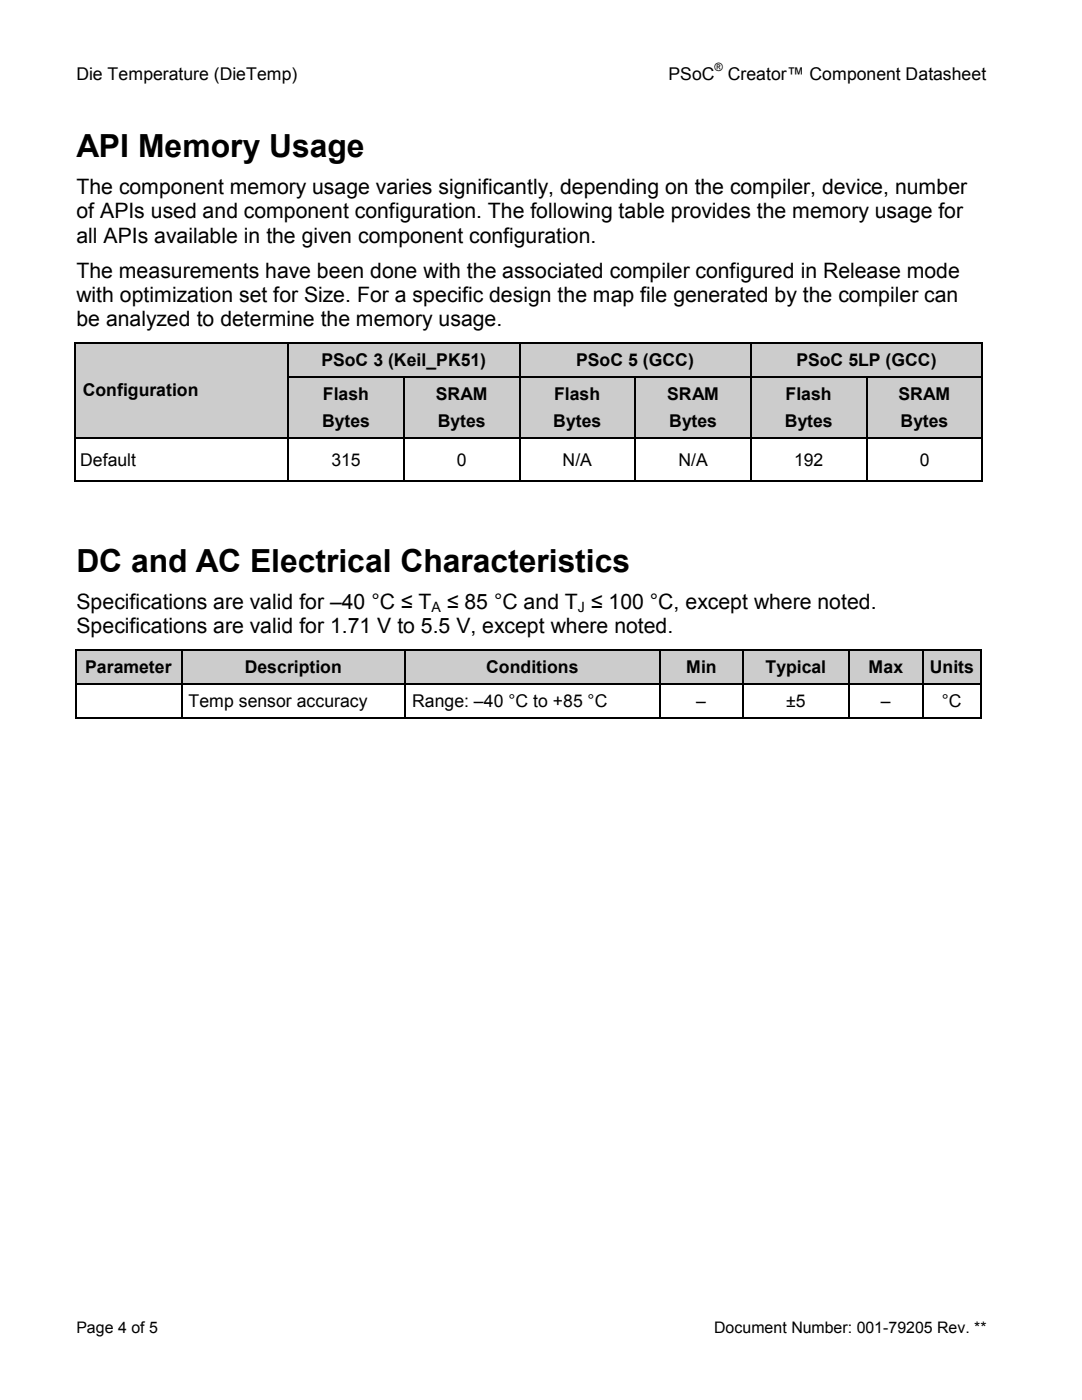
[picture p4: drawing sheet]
<svg xmlns="http://www.w3.org/2000/svg" width="216mm" height="279mm" viewBox="0 0 216 279" stroke-linecap="round" stroke-linejoin="round" font-family="sans-serif">
<defs><g id="words">
<g font-size="6.3">
<text x="15.2" y="31.2">API Memory Usage</text>
<text x="15.2" y="114.1">DC and AC Electrical Characteristics</text>
</g>
<g font-size="4.2">
<text x="15.2" y="38.7">The component memory usage varies significantly, depending on the compiler, device, number</text>
<text x="15.2" y="43.6">of APIs used and component configuration. The following table provides the memory usage for</text>
<text x="15.2" y="48.4">all APIs available in the given component configuration.</text>
<text x="15.2" y="55.4">The measurements have been done with the associated compiler configured in Release mode</text>
<text x="15.2" y="60.3">with optimization set for Size. For a specific design the map file generated by the compiler can</text>
<text x="15.2" y="65.2">be analyzed to determine the memory usage.</text>
<text x="15.2" y="121.5">Specifications are valid for –40 °C ≤ T</text>
<text x="89.2" y="121.5">≤ 85 °C and T ≤ 100 °C, except where noted.</text>
<text x="15.2" y="126.4">Specifications are valid for 1.71 V to 5.5 V, except where noted.</text>
</g>
<g font-size="3.5">
<text x="15.2" y="16">Die Temperature (DieTemp)</text>
<text x="133.4" y="16">PSoC</text>
<text x="145.2" y="16">Creator™ Component Datasheet</text>
<text x="64.1" y="73">PSoC 3 (Keil_PK51)</text>
<text x="115" y="73">PSoC 5 (GCC)</text>
<text x="158.9" y="73">PSoC 5LP (GCC)</text>
<text x="16.5" y="79.1">Configuration</text>
<text x="64.4" y="79.9">Flash</text>
<text x="87" y="79.9">SRAM</text>
<text x="110.6" y="79.9">Flash</text>
<text x="133.1" y="79.9">SRAM</text>
<text x="156.8" y="79.9">Flash</text>
<text x="179.3" y="79.9">SRAM</text>
<text x="64.3" y="85.2">Bytes</text>
<text x="87.3" y="85.2">Bytes</text>
<text x="110.4" y="85.2">Bytes</text>
<text x="133.5" y="85.2">Bytes</text>
<text x="156.6" y="85.2">Bytes</text>
<text x="179.7" y="85.2">Bytes</text>
<text x="16" y="93">Default</text>
<text x="66.1" y="93">315</text>
<text x="91.1" y="93">0</text>
<text x="112.3" y="93">N/A</text>
<text x="135.4" y="93">N/A</text>
<text x="158.5" y="93">192</text>
<text x="183.5" y="93">0</text>
<text x="17" y="134.3">Parameter</text>
<text x="48.9" y="134.3">Description</text>
<text x="97" y="134.3">Conditions</text>
<text x="136.9" y="134.3">Min</text>
<text x="152.7" y="134.3">Typical</text>
<text x="173.3" y="134.3">Max</text>
<text x="185.5" y="134.3">Units</text>
<text x="37.6" y="141.2">Temp sensor accuracy</text>
<text x="82.3" y="141.2">Range: –40 °C to +85 °C</text>
<text x="138.9" y="141.2">–</text>
<text x="156.8" y="141.2">±5</text>
<text x="175.8" y="141.2">–</text>
<text x="188" y="141.2">°C</text>
</g>
<g font-size="3.2">
<text x="15.2" y="266">Page 4 of 5</text>
<text x="142.5" y="266">Document Number: 001-79205 Rev. **</text>
</g>
<g font-size="2.8">
<text x="86.1" y="122.1">A</text>
<text x="115.3" y="122.1">J</text>
</g>
<text font-size="2.3" x="142.6" y="14.2">®</text>
</g></defs>
<g fill="#ccc">
<path d="M15.2 68.5h42.3v5.3h-42.3z" fill-rule="evenodd"/>
<path d="M15.2 73.8h1.3v8.2h-1.3z" fill-rule="evenodd"/>
<path d="M15.2 82h42.3v5.3h-42.3z" fill-rule="evenodd"/>
<path d="M103.8 68.5h1.1v6.6h-1.1z" fill-rule="evenodd"/>
<path d="M148.6 68.5h1.1v6.6h-1.1z" fill-rule="evenodd"/>
<path d="M150 68.5h1.1v6.6h-1.1z" fill-rule="evenodd"/>
<path d="M194.8 68.5h1.1v6.6h-1.1z" fill-rule="evenodd"/>
</g>
<g fill="#ccc">
<path d="M16.5 73.8h41v8.2h-41z"/>
<path d="M57.7 68.5h45.8v6.6h-45.8z"/>
<path d="M104.9 68.5h43.7v6.6h-43.7z"/>
<path d="M151.1 68.5h43.7v6.6h-43.7z"/>
</g>
<path d="M14.9 68.2h.3v.3h-.3zM57.4 68.2h.3v.3h-.3zM103.5 68.2h.3v.3h-.3zM149.7 68.2h.3v.3h-.3zM195.9 68.2h.3v.3h-.3z" fill="#000"/>
<path d="M15 68.5v6.6M15.2 68.4h42.2M57.5 68.5v6.6M57.7 68.4h45.8M103.7 68.5v6.6M103.8 68.4h45.9M149.9 68.5v6.6M150 68.4h45.9M196 68.5v6.6" fill="none" stroke="#000" stroke-width=".25"/>
<g fill="#ccc">
<path d="M57.7 75.4h22.7v6.6h-22.7z"/>
<path d="M57.7 82h22.7v5.3h-22.7z"/>
<path d="M81.9 75.4h20.5v6.6h-20.5z"/>
<path d="M81.9 82h20.5v5.3h-20.5z"/>
<path d="M104.9 75.4h20.6v6.6h-20.6z"/>
<path d="M104.9 82h20.6v5.3h-20.6z"/>
<path d="M128.1 75.4h20.5v6.6h-20.5z"/>
<path d="M128.1 82h20.5v5.3h-20.5z"/>
<path d="M151.1 75.4h20.6v6.6h-20.6z"/>
<path d="M151.1 82h20.6v5.3h-20.6z"/>
<path d="M174.2 75.4h20.6v6.6h-20.6z"/>
<path d="M174.2 82h20.6v5.3h-20.6z"/>
</g>
<g fill="#ccc">
<path d="M80.7 75.4h1.2v11.9h-1.2z" fill-rule="evenodd"/>
<path d="M102.4 75.4h1.1v11.9h-1.1z" fill-rule="evenodd"/>
<path d="M103.8 75.4h1.1v11.9h-1.1z" fill-rule="evenodd"/>
<path d="M125.5 75.4h1.2v11.9h-1.2z" fill-rule="evenodd"/>
<path d="M126.9 75.4h1.2v11.9h-1.2z" fill-rule="evenodd"/>
<path d="M148.6 75.4h1.1v11.9h-1.1z" fill-rule="evenodd"/>
<path d="M150 75.4h1.1v11.9h-1.1z" fill-rule="evenodd"/>
<path d="M171.7 75.4h1.1v11.9h-1.1z" fill-rule="evenodd"/>
<path d="M173.1 75.4h1.1v11.9h-1.1z" fill-rule="evenodd"/>
<path d="M194.8 75.4h1.1v11.9h-1.1z" fill-rule="evenodd"/>
</g>
<g fill="#000">
<path d="M14.9 75.1h.3v.3h-.3zM57.4 75.1h.3v.3h-.3zM80.5 75.1h.2v.3h-.2zM103.5 75.1h.3v.3h-.3zM126.7 75.1h.2v.3h-.2zM149.7 75.1h.3v.3h-.3zM172.8 75.1h.3v.3h-.3zM195.9 75.1h.3v.3h-.3zM14.9 87.3h.3v.2h-.3zM14.9 95.9h.3v.2h-.3zM57.4 87.3h.3v.2h-.3zM57.4 95.9h.3v.2h-.3z"/>
<path d="M80.5 87.3h.2v.2h-.2zM80.5 95.9h.2v.2h-.2zM103.5 87.3h.3v.2h-.3zM103.5 95.9h.3v.2h-.3zM126.7 87.3h.2v.2h-.2zM126.7 95.9h.2v.2h-.2zM149.7 87.3h.3v.2h-.3zM149.7 95.9h.3v.2h-.3zM172.8 87.3h.3v.2h-.3zM172.8 95.9h.3v.2h-.3zM195.9 87.3h.3v.2h-.3zM195.9 95.9h.3v.2h-.3z"/>
</g>
<g fill="none" stroke="#000" stroke-width=".25">
<path d="M15 75.4v11.9M57.5 75.4v11.9M57.7 75.3h22.8M80.6 75.4v11.9M80.7 75.3h22.8M103.7 75.4v11.9M103.8 75.3h22.9M126.8 75.4v11.9M126.9 75.3h22.8M149.9 75.4v11.9M150 75.3h22.8M172.9 75.4v11.9"/>
<path d="M173.1 75.3h22.8M196 75.4v11.9M15 87.5v8.4M15.2 87.4h42.2M15.2 96h42.2M57.5 87.5v8.4M57.7 87.4h22.8M57.7 96h22.8M80.6 87.5v8.4M80.7 87.4h22.8M80.7 96h22.8M103.7 87.5v8.4"/>
<path d="M103.8 87.4h22.9M103.8 96h22.9M126.8 87.5v8.4M126.9 87.4h22.8M126.9 96h22.8M149.9 87.5v8.4M150 87.4h22.8M150 96h22.8M172.9 87.5v8.4M173.1 87.4h22.8M173.1 96h22.8M196 87.5v8.4"/>
</g>
<g fill="#ccc">
<path d="M15.2 129.8h20.9v6.6h-20.9z"/>
<path d="M36.4 129.8h44.3v6.6h-44.3z"/>
<path d="M81 129.8h50.5v6.6h-50.5z"/>
<path d="M131.8 129.8h16.3v6.6h-16.3z"/>
<path d="M148.4 129.8h20.8v6.6h-20.8z"/>
<path d="M169.5 129.8h14.5v6.6h-14.5z"/>
<path d="M184.3 129.8h11.4v6.6h-11.4z"/>
</g>
<g fill="#000">
<path d="M15 129.5h.2v.3h-.2zM15 136.4h.2v.3h-.2zM36.1 129.5h.3v.3h-.3zM36.1 136.4h.3v.3h-.3zM80.7 129.5h.3v.3h-.3zM80.7 136.4h.3v.3h-.3zM131.5 129.5h.3v.3h-.3zM131.5 136.4h.3v.3h-.3zM148.1 129.5h.3v.3h-.3zM148.1 136.4h.3v.3h-.3zM169.2 129.5h.3v.3h-.3zM169.2 136.4h.3v.3h-.3z"/>
<path d="M184 129.5h.3v.3h-.3zM184 136.4h.3v.3h-.3zM195.7 129.5h.2v.3h-.2zM195.7 136.4h.2v.3h-.2zM15 143.3h.2v.2h-.2zM36.1 143.3h.3v.2h-.3zM80.7 143.3h.3v.2h-.3zM131.5 143.3h.3v.2h-.3zM148.1 143.3h.3v.2h-.3zM169.2 143.3h.3v.2h-.3zM184 143.3h.3v.2h-.3zM195.7 143.3h.2v.2h-.2z"/>
</g>
<g fill="none" stroke="#000" stroke-width=".25">
<path d="M15.1 129.8v6.6M15.1 136.7v6.6M15.2 129.6h20.9M15.2 136.5h20.9M36.2 129.8v6.6M36.2 136.7v6.6M36.4 129.6h44.3M36.4 136.5h44.3M80.9 129.8v6.6M80.9 136.7v6.6M81 129.6h50.5M81 136.5h50.5"/>
<path d="M131.7 129.8v6.6M131.7 136.7v6.6M131.8 129.6h16.3M131.8 136.5h16.3M148.3 129.8v6.6M148.3 136.7v6.6M148.4 129.6h20.8M148.4 136.5h20.8M169.4 129.8v6.6M169.4 136.7v6.6M169.5 129.6h14.5M169.5 136.5h14.5"/>
<path d="M184.1 129.8v6.6M184.1 136.7v6.6M184.3 129.6h11.4M184.3 136.5h11.4M195.8 129.8v6.6M195.8 136.7v6.6M15.2 143.4h20.9M36.4 143.4h44.3M81 143.4h50.5M131.8 143.4h16.3M148.4 143.4h20.8M169.5 143.4h14.5"/>
<path d="M184.3 143.4h11.4"/>
</g>
<use href="#words"/>
</svg>
